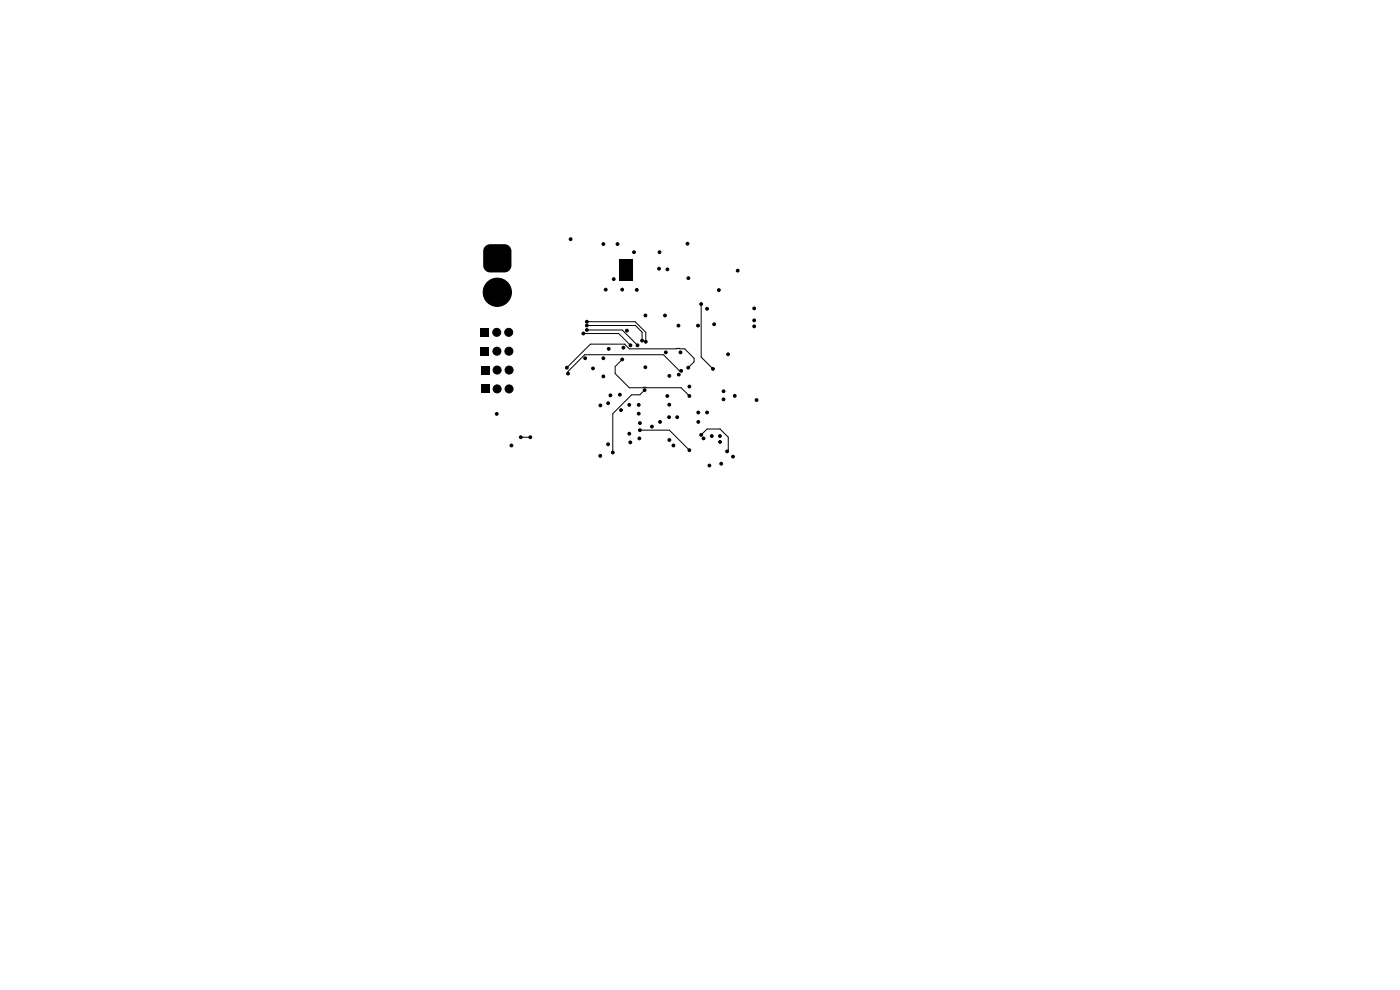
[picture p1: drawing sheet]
<svg xmlns="http://www.w3.org/2000/svg" width="297mm" height="210mm" viewBox="0 0 297 210" stroke-linecap="round" stroke-linejoin="round" font-family="sans-serif">
<path d="M102.9 52.2l.9-.4h3.2a1.5 1.5 0 0 1 1.5 1.5v3a1.5 1.5 0 0 1-1.5 1.5h-3a1.5 1.5 0 0 1-1.5-1.5v-3.2zM131.4 55.1h3v4.5h-3zM102 69.7h1.7v1.7h-1.7zM102 73.7h1.7v1.7h-1.7zM102.1 77.7h1.7v1.7h-1.7zM102.1 81.7h1.7v1.7h-1.7z" fill="#000"/>
<g fill="#000" stroke="#000" stroke-width=".21">
<circle cx="121.1" cy="50.7" r=".3"/>
<circle cx="128" cy="51.8" r=".3"/>
<circle cx="130.2" cy="59.2" r=".3"/>
<circle cx="131" cy="51.8" r=".3"/>
<circle cx="132.3" cy="56.7" r=".3"/>
<circle cx="132.3" cy="59.1" r=".3"/>
<circle cx="132.3" cy="55.5" r=".3"/>
<circle cx="132.3" cy="58" r=".3"/>
<circle cx="133.5" cy="56.7" r=".3"/>
<circle cx="133.5" cy="59.1" r=".3"/>
<circle cx="133.5" cy="55.5" r=".3"/>
<circle cx="133.5" cy="58" r=".3"/>
<circle cx="134.5" cy="53.5" r=".3"/>
<circle cx="139.8" cy="57" r=".3"/>
<circle cx="139.9" cy="53.5" r=".3"/>
<circle cx="141.6" cy="57.1" r=".3"/>
<circle cx="145.8" cy="51.7" r=".3"/>
<circle cx="146" cy="59" r=".3"/>
<circle cx="156.5" cy="57.4" r=".3"/>
<circle cx="105.4" cy="70.5" r=".85"/>
<circle cx="105.4" cy="74.5" r=".85"/>
<circle cx="105.5" cy="78.5" r=".85"/>
<circle cx="105.5" cy="62" r="3"/>
<circle cx="107.9" cy="70.5" r=".85"/>
<circle cx="108" cy="74.5" r=".85"/>
<circle cx="108" cy="78.5" r=".85"/>
<circle cx="120.2" cy="78" r=".3"/>
<circle cx="120.5" cy="79.3" r=".3"/>
<circle cx="123.8" cy="70.7" r=".3"/>
<circle cx="124.1" cy="76" r=".3"/>
<circle cx="124.5" cy="68.3" r=".3"/>
<circle cx="124.5" cy="70" r=".3"/>
<circle cx="124.5" cy="69.1" r=".3"/>
<circle cx="125.8" cy="78.1" r=".3"/>
<circle cx="128" cy="79.8" r=".3"/>
<circle cx="128" cy="76" r=".3"/>
<circle cx="128.5" cy="61.4" r=".3"/>
<circle cx="129.1" cy="74" r=".3"/>
<circle cx="132" cy="76.3" r=".3"/>
<circle cx="132" cy="61.4" r=".3"/>
<circle cx="132.2" cy="73.7" r=".3"/>
<circle cx="133" cy="70.1" r=".3"/>
<circle cx="133.8" cy="73.3" r=".3"/>
<circle cx="135.1" cy="61.5" r=".3"/>
<circle cx="135.2" cy="73.3" r=".3"/>
<circle cx="136.2" cy="72.3" r=".3"/>
<circle cx="136.9" cy="77.9" r=".3"/>
<circle cx="136.9" cy="66.9" r=".3"/>
<circle cx="137" cy="72.5" r=".3"/>
<circle cx="141.1" cy="66.9" r=".3"/>
<circle cx="141.2" cy="74.7" r=".3"/>
<circle cx="142" cy="79.7" r=".3"/>
<circle cx="143.9" cy="69.1" r=".3"/>
<circle cx="144" cy="79.5" r=".3"/>
<circle cx="144.4" cy="74.7" r=".3"/>
<circle cx="144.5" cy="78.7" r=".3"/>
<circle cx="146" cy="78" r=".3"/>
<circle cx="148.1" cy="69.1" r=".3"/>
<circle cx="148.8" cy="64.5" r=".3"/>
<circle cx="150" cy="65.5" r=".3"/>
<circle cx="151.2" cy="78.3" r=".3"/>
<circle cx="151.5" cy="68.8" r=".3"/>
<circle cx="152.5" cy="61.5" r=".3"/>
<circle cx="154.5" cy="75.2" r=".3"/>
<circle cx="160" cy="65.4" r=".3"/>
<circle cx="160" cy="68" r=".3"/>
<circle cx="160" cy="69.2" r=".3"/>
<circle cx="105.4" cy="87.8" r=".3"/>
<circle cx="105.5" cy="82.5" r=".85"/>
<circle cx="108" cy="82.5" r=".85"/>
<circle cx="108.5" cy="94.5" r=".3"/>
<circle cx="110.5" cy="92.8" r=".3"/>
<circle cx="112.5" cy="92.8" r=".3"/>
<circle cx="127.4" cy="96.7" r=".3"/>
<circle cx="127.4" cy="86" r=".3"/>
<circle cx="129" cy="94.3" r=".3"/>
<circle cx="129" cy="85.5" r=".3"/>
<circle cx="129.5" cy="83.9" r=".3"/>
<circle cx="130" cy="96" r=".3"/>
<circle cx="131.5" cy="83.7" r=".3"/>
<circle cx="131.8" cy="87" r=".3"/>
<circle cx="133.5" cy="85.9" r=".3"/>
<circle cx="133.5" cy="92" r=".3"/>
<circle cx="133.7" cy="93.8" r=".3"/>
<circle cx="135.5" cy="85.9" r=".3"/>
<circle cx="135.5" cy="87.8" r=".3"/>
<circle cx="135.6" cy="93" r=".3"/>
<circle cx="135.8" cy="91.3" r=".3"/>
<circle cx="135.8" cy="89.8" r=".3"/>
<circle cx="136.8" cy="82.8" r=".3"/>
<circle cx="138.3" cy="90.5" r=".3"/>
<circle cx="140" cy="89.5" r=".3"/>
<circle cx="141.6" cy="84" r=".3"/>
<circle cx="141.9" cy="88.5" r=".3"/>
<circle cx="142" cy="85.8" r=".3"/>
<circle cx="142" cy="93.3" r=".3"/>
<circle cx="142.9" cy="94.5" r=".3"/>
<circle cx="143.7" cy="88.5" r=".3"/>
<circle cx="146.2" cy="95.5" r=".3"/>
<circle cx="146.2" cy="84" r=".3"/>
<circle cx="146.2" cy="82" r=".3"/>
<circle cx="148.1" cy="87.5" r=".3"/>
<circle cx="148.1" cy="89.5" r=".3"/>
<circle cx="148.8" cy="92.3" r=".3"/>
<circle cx="149.2" cy="93" r=".3"/>
<circle cx="150" cy="87.5" r=".3"/>
<circle cx="150.5" cy="98.8" r=".3"/>
<circle cx="151" cy="92.5" r=".3"/>
<circle cx="152.7" cy="92.5" r=".3"/>
<circle cx="152.8" cy="93.8" r=".3"/>
<circle cx="153" cy="98.4" r=".3"/>
<circle cx="153.5" cy="84.7" r=".3"/>
<circle cx="153.5" cy="83" r=".3"/>
<circle cx="154.2" cy="95.8" r=".3"/>
<circle cx="155.5" cy="96.9" r=".3"/>
<circle cx="155.9" cy="84" r=".3"/>
<circle cx="160.5" cy="84.9" r=".3"/>
</g>
<g fill="none" stroke="#000" stroke-width=".21">
<path d="M107.3 53l-1.8 1.8M120.2 78l5-5h7.4l.9 1h11.7l2 2v.8l-1.2 1.2M123.7 70.8h7.5l2.5 2.5M124.5 69.1l10.2-.1 1.5 1.5v1.9M124.5 68.3h10.2l2.3 2.2v2M124.5 70h7.5l3.2 3.3M132 76.3l-1.5 1.5v1.5l3 3h11l1.7 1.7M144.5 78.7h-.3l-3.5-3.4h-16.7l-3.5 3.5v.5M148.7 64.5v11.3l2.5 2.5M110.5 92.8h2M135.8 91.3h6.2l4.2 4.2M136.7 82.8l-.9 1h-1.8l-4 4v8.2"/>
<path d="M148.7 92.3l1.3-1.3h2.8l1.7 1.8v2.7l-.2 .3"/>
</g>
</svg>
